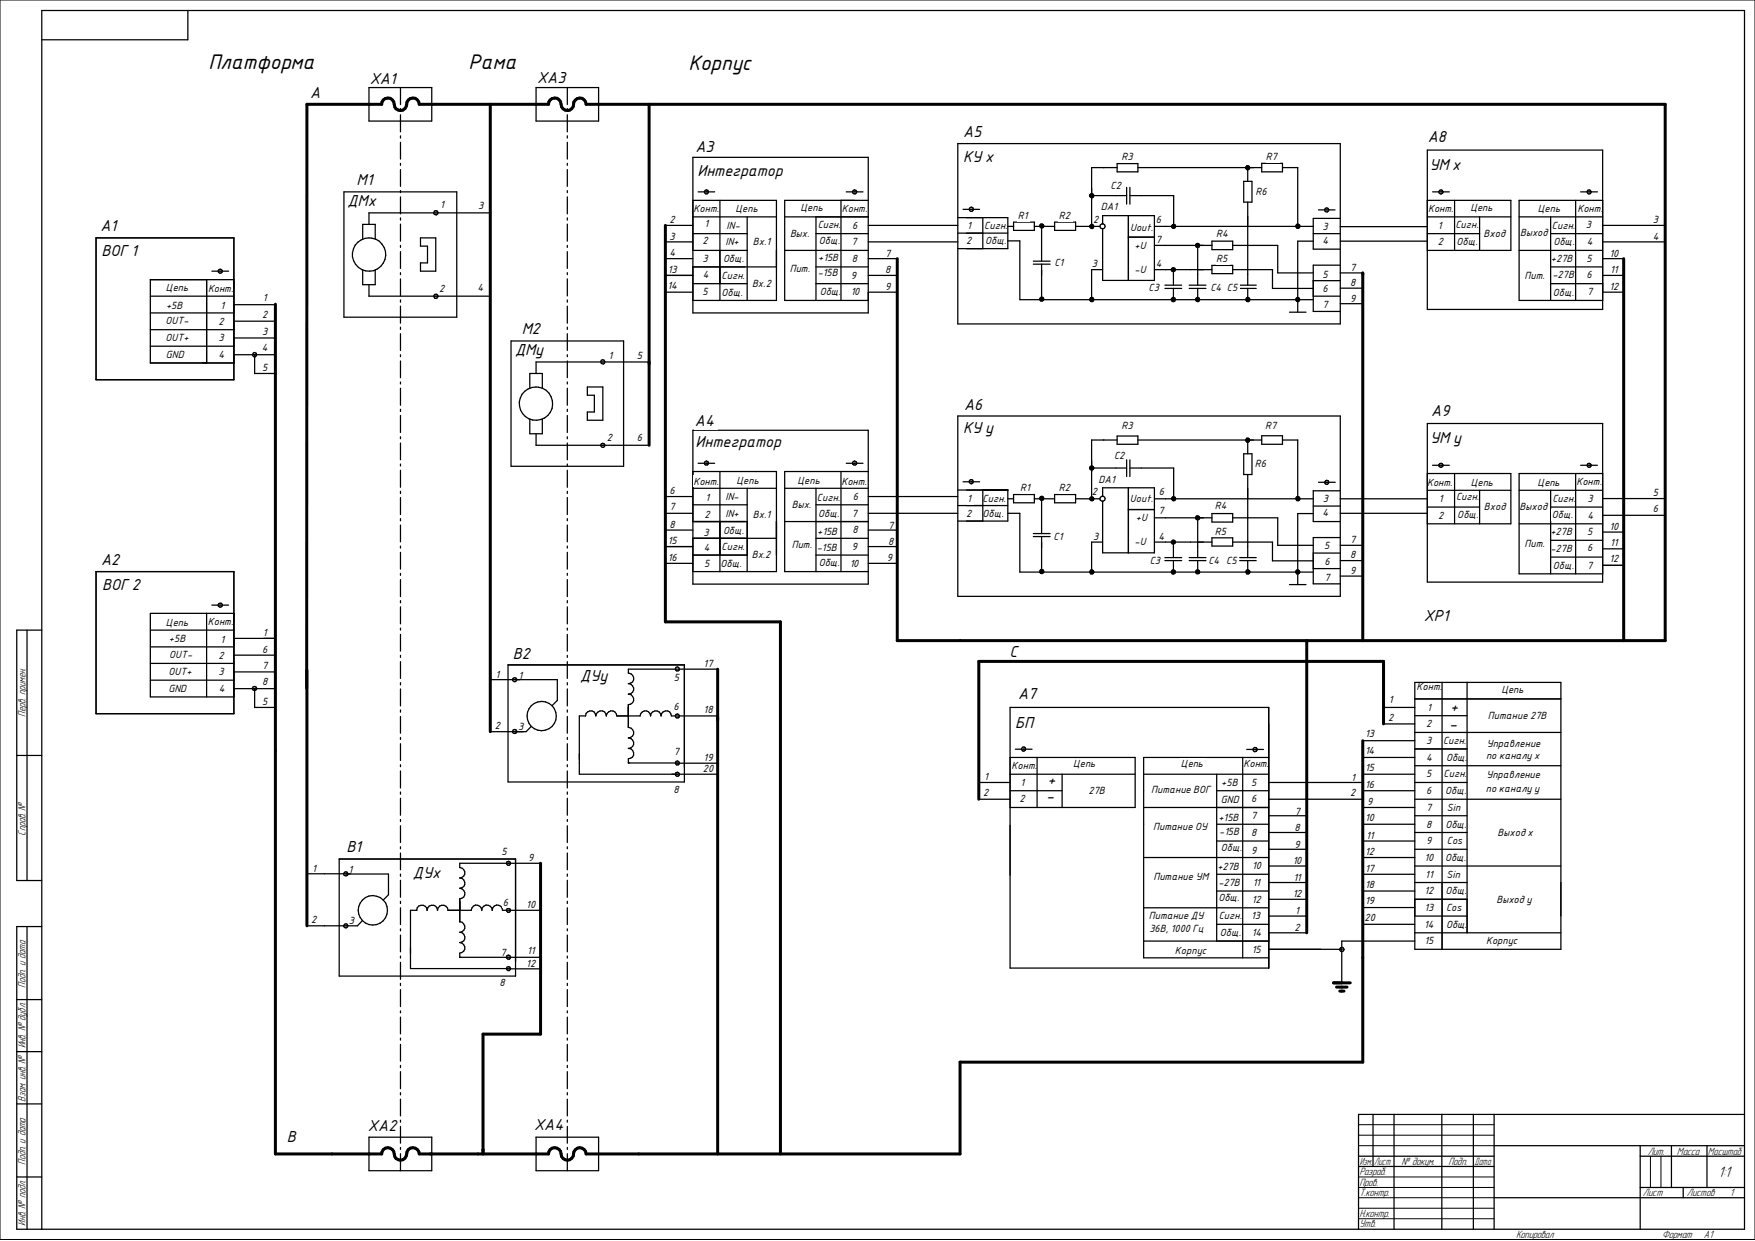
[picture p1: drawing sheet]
<svg xmlns="http://www.w3.org/2000/svg" width="297mm" height="210mm" viewBox="0 0 297 210" stroke-linecap="round" stroke-linejoin="round" font-family="sans-serif">
<defs><g id="words">
<g font-size="3.4">
<text x="35.3" y="11.7">Платформа</text>
<text x="79.3" y="11.6">Рама</text>
<text x="116.5" y="11.8">Корпус</text>
</g>
<text font-size="2.7" x="290.8" y="199.2">1:1</text>
<g font-size="2.6">
<text x="52.5" y="16.6">А</text>
<text x="62.6" y="14.1">ХА1</text>
<text x="90.9" y="14.1">ХА3</text>
<text x="163" y="23.2">А5</text>
<text x="117.7" y="25.7">А3</text>
<text x="118" y="29.7">Интегратор</text>
<text x="163" y="27.3">КУ х</text>
<text x="241.6" y="24">А8</text>
<text x="241.9" y="28.8">УМ х</text>
<text x="58.8" y="34.8">ДМх</text>
<text x="60.3" y="31.3">М1</text>
<text x="17" y="39">А1</text>
<text x="17.2" y="43.3">ВОГ 1</text>
<text x="88.3" y="56.6">М2</text>
<text x="87.2" y="60">ДМу</text>
<text x="163.2" y="69.4">А6</text>
<text x="242.2" y="70.4">А9</text>
<text x="117.6" y="72">А4</text>
<text x="117.7" y="75.7">Интегратор</text>
<text x="163" y="73.2">КУ у</text>
<text x="242" y="75">УМ у</text>
<text x="17.1" y="95.7">А2</text>
<text x="17.3" y="99.8">ВОГ 2</text>
<text x="241" y="105.2">XP1</text>
<text x="86.8" y="111.6">В2</text>
<text x="170.9" y="111.1">C</text>
<text x="98.2" y="115.3">ДУу</text>
<text x="172.3" y="118.2">А7</text>
<text x="171.8" y="123.2">БП</text>
<text x="245.3" y="123.4">-</text>
<text x="245.4" y="120.5">+</text>
<text x="177" y="135.6">-</text>
<text x="177.2" y="132.8">+</text>
<text x="58.6" y="144.1">В1</text>
<text x="69.9" y="148.6">ДУх</text>
<text x="62.3" y="191.4">ХА2</text>
<text x="90.4" y="191.3">ХА4</text>
<text x="48.6" y="193.3">B</text>
</g>
<g font-size="1.9">
<text x="4.3" y="121.3" transform="rotate(-90 4.3 121.3)">Перв. примен.</text>
<text x="4.3" y="141.4" transform="rotate(-90 4.3 141.4)">Справ. №</text>
<text x="4.3" y="167.1" transform="rotate(-90 4.3 167.1)">Подп. и дата</text>
<text x="4.3" y="177.4" transform="rotate(-90 4.3 177.4)">Инв. № дубл.</text>
<text x="4.3" y="186.5" transform="rotate(-90 4.3 186.5)">Взам. инв. №</text>
<text x="4.3" y="197.1" transform="rotate(-90 4.3 197.1)">Подп. и дата</text>
<text x="237.2" y="197.1">№ докум.</text>
<text x="245.1" y="197.1">Подп.</text>
<text x="278.8" y="195.4">Лит.</text>
<text x="283.8" y="195.4">Масса</text>
<text x="289" y="195.4">Масштаб</text>
<text x="230.1" y="198.9">Разраб.</text>
<text x="230.1" y="200.7">Пров.</text>
<text x="230.1" y="202.4">Т.контр.</text>
<text x="278.1" y="202.4">Лист</text>
<text x="285.5" y="202.4">Листов</text>
<text x="292.7" y="202.4">1</text>
<text x="4.3" y="207.4" transform="rotate(-90 4.3 207.4)">Инв. № подл.</text>
<text x="230.1" y="206">Н.контр.</text>
<text x="230.1" y="207.7">Утв.</text>
<text x="256.6" y="209.5">Копировал</text>
<text x="281.3" y="209.5">Формат</text>
<text x="288.3" y="209.5">A1</text>
</g>
<g font-size="1.8">
<text x="230.1" y="197.1">Изм. Лист</text>
<text x="249.6" y="197.1">Дата</text>
</g>
<g font-size="1.7">
<text x="189.8" y="27.1">R3</text>
<text x="214.2" y="27.1">R7</text>
<text x="74.5" y="35.3">1</text>
<text x="80.9" y="35.4">3</text>
<text x="117.4" y="35.8">Конт.</text>
<text x="124.5" y="35.8">Цепь</text>
<text x="135.5" y="35.8">Цепь</text>
<text x="142.4" y="35.8">Конт.</text>
<text x="186.3" y="35.6">DA1</text>
<text x="188" y="32">C2</text>
<text x="212.5" y="33">R6</text>
<text x="241.7" y="35.9">Конт.</text>
<text x="248.8" y="35.7">Цепь</text>
<text x="260.3" y="35.9">Цепь</text>
<text x="267" y="35.9">Конт.</text>
<text x="113.3" y="37.8">2</text>
<text x="113.3" y="40.6">3</text>
<text x="118.9" y="41.3">2</text>
<text x="119.2" y="38.4">1</text>
<text x="122.8" y="41.5">IN+</text>
<text x="122.9" y="38.7">IN-</text>
<text x="127.4" y="41.5">Вх.1</text>
<text x="133.7" y="40">Вых.</text>
<text x="138.4" y="38.6">Сигн.</text>
<text x="138.6" y="41.4">Общ.</text>
<text x="144.1" y="41.5">7</text>
<text x="144.2" y="38.7">6</text>
<text x="163.5" y="41.3">2</text>
<text x="163.7" y="38.7">1</text>
<text x="166.6" y="38.7">Сигн.</text>
<text x="166.8" y="41.3">Общ.</text>
<text x="172.3" y="37">R1</text>
<text x="179.2" y="37">R2</text>
<text x="185" y="37.7">2</text>
<text x="191.3" y="39.1">Uout.</text>
<text x="195.6" y="37.7">6</text>
<text x="195.6" y="41.1">7</text>
<text x="205.8" y="40.1">R4</text>
<text x="223.8" y="38.9">3</text>
<text x="223.8" y="41.4">4</text>
<text x="243.3" y="38.7">1</text>
<text x="243.3" y="41.5">2</text>
<text x="246.3" y="38.6">Сигн.</text>
<text x="246.5" y="41.5">Общ.</text>
<text x="251.1" y="40.1">Вход</text>
<text x="257.3" y="39.9">Выход</text>
<text x="262.6" y="38.7">Сигн.</text>
<text x="262.9" y="41.4">Общ.</text>
<text x="268.4" y="38.6">3</text>
<text x="268.6" y="41.5">4</text>
<text x="279.7" y="40.6">4</text>
<text x="279.7" y="37.8">3</text>
<text x="113" y="46.2">13</text>
<text x="113.3" y="43.3">4</text>
<text x="118.9" y="44.4">3</text>
<text x="119" y="47">4</text>
<text x="122.1" y="47.2">Сигн.</text>
<text x="122.4" y="44.3">Общ.</text>
<text x="133.6" y="46">Пит.</text>
<text x="138.4" y="46.7">-15В</text>
<text x="138.5" y="44.2">+15В</text>
<text x="144" y="47.3">9</text>
<text x="144.1" y="44.3">8</text>
<text x="149.8" y="46.1">8</text>
<text x="149.8" y="43.5">7</text>
<text x="178.5" y="45">C1</text>
<text x="184.8" y="45.3">3</text>
<text x="192" y="42.1">+U</text>
<text x="192" y="46.2">-U</text>
<text x="195.6" y="45.2">4</text>
<text x="205.8" y="44.3">R5</text>
<text x="223.8" y="47">5</text>
<text x="228.5" y="45.9">7</text>
<text x="258" y="47.2">Пит.</text>
<text x="262.5" y="44.3">+27В</text>
<text x="262.7" y="47.1">-27В</text>
<text x="268.5" y="44.3">5</text>
<text x="268.5" y="47">6</text>
<text x="272.4" y="43.5">10</text>
<text x="272.5" y="46.3">11</text>
<text x="28.1" y="49.3">Цепь</text>
<text x="28.1" y="52.4">+5В</text>
<text x="35.2" y="49.4">Конт.</text>
<text x="37.3" y="52.2">1</text>
<text x="44.4" y="53.9">2</text>
<text x="44.5" y="51">1</text>
<text x="74.3" y="49.4">2</text>
<text x="80.8" y="49.3">4</text>
<text x="112.9" y="49">14</text>
<text x="118.9" y="50">5</text>
<text x="122.1" y="50">Общ.</text>
<text x="127.3" y="48.6">Вх.2</text>
<text x="138.7" y="49.9">Общ.</text>
<text x="144" y="50">10</text>
<text x="149.8" y="49.1">9</text>
<text x="194.4" y="49.3">C3</text>
<text x="204.9" y="49.3">C4 C5</text>
<text x="223.8" y="49.4">6</text>
<text x="223.8" y="52.1">7</text>
<text x="228.5" y="51.1">9</text>
<text x="228.5" y="48.4">8</text>
<text x="262.8" y="50.1">Общ.</text>
<text x="268.6" y="50">7</text>
<text x="272.4" y="49.1">12</text>
<text x="28" y="57.7">OUT+</text>
<text x="28" y="54.9">OUT-</text>
<text x="37" y="55">2</text>
<text x="37" y="57.8">3</text>
<text x="44.3" y="59.4">4</text>
<text x="44.4" y="56.7">3</text>
<text x="28.1" y="60.6">GND</text>
<text x="37" y="60.5">4</text>
<text x="44.4" y="62.7">5</text>
<text x="103" y="60.7">1</text>
<text x="107.8" y="60.8">5</text>
<text x="102.7" y="74.7">2</text>
<text x="107.8" y="74.6">6</text>
<text x="188.6" y="77.7">C2</text>
<text x="189.8" y="72.6">R3</text>
<text x="214.1" y="72.5">R7</text>
<text x="113.3" y="83.6">6</text>
<text x="117.4" y="82">Конт.</text>
<text x="124.6" y="82">Цепь</text>
<text x="135" y="82">Цепь</text>
<text x="142.4" y="82">Конт.</text>
<text x="172.6" y="83.1">R1</text>
<text x="179.2" y="83.1">R2</text>
<text x="184.8" y="83.8">2</text>
<text x="185.9" y="81.7">DA1</text>
<text x="196.1" y="83.8">6</text>
<text x="212.3" y="79.1">R6</text>
<text x="241.6" y="82.2">Конт.</text>
<text x="248.9" y="82.2">Цепь</text>
<text x="260.2" y="82.3">Цепь</text>
<text x="266.8" y="82.1">Конт.</text>
<text x="279.7" y="84">5</text>
<text x="113.3" y="86.4">7</text>
<text x="113.3" y="89.3">8</text>
<text x="119.3" y="87.7">2</text>
<text x="119.4" y="84.8">1</text>
<text x="122.8" y="87.4">IN+</text>
<text x="122.8" y="84.6">IN-</text>
<text x="127.4" y="87.7">Вх.1</text>
<text x="134" y="86">Вых.</text>
<text x="138.3" y="84.8">Сигн.</text>
<text x="138.5" y="87.4">Общ.</text>
<text x="144.2" y="87.4">7</text>
<text x="144.3" y="84.6">6</text>
<text x="150.3" y="89.5">7</text>
<text x="163.5" y="87.4">2</text>
<text x="163.7" y="85">1</text>
<text x="166.3" y="85">Сигн.</text>
<text x="166.3" y="87.4">Общ.</text>
<text x="191.2" y="85">Uout.</text>
<text x="192.2" y="88.2">+U</text>
<text x="196.1" y="87">7</text>
<text x="205.6" y="86.2">R4</text>
<text x="223.8" y="87.4">4</text>
<text x="223.9" y="85">3</text>
<text x="243.4" y="87.8">2</text>
<text x="243.5" y="85">1</text>
<text x="246.4" y="84.6">Сигн.</text>
<text x="246.6" y="87.6">Общ.</text>
<text x="251.1" y="86.3">Вход</text>
<text x="257.2" y="86.4">Выход</text>
<text x="262.6" y="87.7">Общ.</text>
<text x="262.8" y="84.9">Сигн.</text>
<text x="268.6" y="84.9">3</text>
<text x="268.6" y="87.8">4</text>
<text x="272.4" y="89.6">10</text>
<text x="279.7" y="86.7">6</text>
<text x="113" y="92.1">15</text>
<text x="113" y="95">16</text>
<text x="119" y="90.7">3</text>
<text x="119.1" y="93.3">4</text>
<text x="119.2" y="95.9">5</text>
<text x="122" y="95.9">Общ.</text>
<text x="122.1" y="93">Сигн.</text>
<text x="122.4" y="90.4">Общ.</text>
<text x="127.2" y="94.5">Вх.2</text>
<text x="134" y="92.8">Пит.</text>
<text x="138.2" y="93.3">-15В</text>
<text x="138.3" y="90.6">+15В</text>
<text x="138.6" y="95.8">Общ.</text>
<text x="143.8" y="95.9">10</text>
<text x="144.2" y="93">9</text>
<text x="144.3" y="90.3">8</text>
<text x="150.1" y="95">9</text>
<text x="150.3" y="92.2">8</text>
<text x="178.3" y="91.4">C1</text>
<text x="185" y="91.3">3</text>
<text x="192" y="92.3">-U</text>
<text x="194.6" y="95.4">C3</text>
<text x="196" y="91.4">4</text>
<text x="204.5" y="95.4">C4 C5</text>
<text x="205.6" y="90.5">R5</text>
<text x="224.1" y="92.8">5</text>
<text x="224.2" y="95.7">6</text>
<text x="228.5" y="94.4">8</text>
<text x="228.5" y="91.9">7</text>
<text x="258" y="92.5">Пит.</text>
<text x="262.4" y="90.6">+27В</text>
<text x="262.4" y="93.4">-27В</text>
<text x="268.6" y="93.3">6</text>
<text x="268.6" y="90.6">5</text>
<text x="272.4" y="95.2">12</text>
<text x="272.5" y="92.4">11</text>
<text x="224.2" y="98.4">7</text>
<text x="228.5" y="97.1">9</text>
<text x="262.8" y="96.2">Общ.</text>
<text x="268.6" y="96.2">7</text>
<text x="28.1" y="105.9">Цепь</text>
<text x="35.2" y="105.7">Конт.</text>
<text x="44.5" y="107.6">1</text>
<text x="28.6" y="108.6">+5В</text>
<text x="28.6" y="111.4">OUT-</text>
<text x="37" y="111.6">2</text>
<text x="37.3" y="108.8">1</text>
<text x="44.4" y="110.5">6</text>
<text x="44.4" y="113.3">7</text>
<text x="119.1" y="112.9">17</text>
<text x="28.5" y="117.1">GND</text>
<text x="28.5" y="114.3">OUT+</text>
<text x="37" y="114.3">3</text>
<text x="37" y="117.1">4</text>
<text x="44.4" y="119.4">5</text>
<text x="44.4" y="116">8</text>
<text x="83.9" y="114.8">1</text>
<text x="87.8" y="114.9">1</text>
<text x="114" y="115.3">5</text>
<text x="235" y="119">1</text>
<text x="239.7" y="116.8">Конт.</text>
<text x="254.1" y="117.3">Цепь</text>
<text x="83.7" y="123.4">2</text>
<text x="87.7" y="123.5">3</text>
<text x="114" y="120.1">6</text>
<text x="119.1" y="120.7">18</text>
<text x="231.1" y="124.8">13</text>
<text x="234.9" y="122">2</text>
<text x="241.4" y="123.1">2</text>
<text x="241.4" y="125.9">3</text>
<text x="241.5" y="120.3">1</text>
<text x="244.2" y="125.9">Сигн.</text>
<text x="251.8" y="121.7">Питание 27В</text>
<text x="114" y="127.8">7</text>
<text x="119" y="130.7">20</text>
<text x="119.1" y="128.8">19</text>
<text x="166.5" y="132">1</text>
<text x="171.2" y="130.1">Конт.</text>
<text x="181.6" y="129.8">Цепь</text>
<text x="199.8" y="129.9">Цепь</text>
<text x="210.4" y="129.8">Конт.</text>
<text x="231" y="127.6">14</text>
<text x="231.1" y="130.6">15</text>
<text x="241.3" y="128.7">4</text>
<text x="241.4" y="131.6">5</text>
<text x="244.3" y="131.6">Сигн.</text>
<text x="244.7" y="128.7">Общ.</text>
<text x="251.5" y="128.5">по каналу х</text>
<text x="251.5" y="131.7">Управление</text>
<text x="251.6" y="126.4">Управление</text>
<text x="114" y="134.2">8</text>
<text x="166.4" y="134.7">2</text>
<text x="172.6" y="135.8">2</text>
<text x="172.7" y="133">1</text>
<text x="184.2" y="134.4">27В</text>
<text x="194.8" y="134.2">Питание ВОГ</text>
<text x="206.6" y="135.9">GND</text>
<text x="206.7" y="133">+5В</text>
<text x="211.8" y="133">5</text>
<text x="211.8" y="135.8">6</text>
<text x="219.2" y="137.9">7</text>
<text x="228.5" y="134.8">2</text>
<text x="228.7" y="132.1">1</text>
<text x="231.1" y="133.4">16</text>
<text x="231.4" y="136.2">9</text>
<text x="241.4" y="134.4">6</text>
<text x="241.4" y="137.2">7</text>
<text x="244.6" y="134.4">Общ.</text>
<text x="244.9" y="137.2">Sin</text>
<text x="251.5" y="134">по каналу у</text>
<text x="195.2" y="140.5">Питание ОУ</text>
<text x="206.2" y="138.9">+15В</text>
<text x="206.3" y="141.3">-15В</text>
<text x="211.8" y="138.6">7</text>
<text x="211.8" y="141.4">8</text>
<text x="219.1" y="140.6">8</text>
<text x="219.1" y="143.5">9</text>
<text x="231.1" y="139">10</text>
<text x="231.2" y="141.9">11</text>
<text x="241.4" y="140">8</text>
<text x="241.4" y="142.8">9</text>
<text x="244.6" y="140">Общ.</text>
<text x="244.9" y="142.8">Cos</text>
<text x="253.4" y="141.4">Выход х</text>
<text x="52.8" y="147.6">1</text>
<text x="59" y="147.7">1</text>
<text x="84.9" y="144.7">5</text>
<text x="89.4" y="145.7">9</text>
<text x="195.2" y="148.8">Питание УМ</text>
<text x="206" y="147.2">+27В</text>
<text x="206.2" y="150">-27В</text>
<text x="206.6" y="144.1">Общ.</text>
<text x="211.8" y="144.4">9</text>
<text x="211.9" y="147.1">10</text>
<text x="212" y="149.9">11</text>
<text x="218.8" y="146.2">10</text>
<text x="218.9" y="149.1">11</text>
<text x="231.1" y="144.7">12</text>
<text x="231.1" y="147.5">17</text>
<text x="241.1" y="145.7">10</text>
<text x="241.2" y="148.5">11</text>
<text x="244.6" y="145.7">Общ.</text>
<text x="244.8" y="148.5">Sin</text>
<text x="85.1" y="153.2">6</text>
<text x="89.1" y="153.6">10</text>
<text x="194.4" y="155.6">Питание ДУ</text>
<text x="206.2" y="152.4">Общ.</text>
<text x="206.2" y="155.4">Сигн.</text>
<text x="211.8" y="155.6">13</text>
<text x="211.8" y="152.7">12</text>
<text x="218.8" y="151.8">12</text>
<text x="219.2" y="154.6">1</text>
<text x="230.9" y="155.8">20</text>
<text x="231.1" y="153">19</text>
<text x="231.1" y="150.2">18</text>
<text x="241.1" y="151.3">12</text>
<text x="241.1" y="154.1">13</text>
<text x="244.6" y="151.3">Общ.</text>
<text x="244.7" y="154.1">Cos</text>
<text x="253.3" y="152.7">Выход у</text>
<text x="52.7" y="156.3">2</text>
<text x="59" y="156.3">3</text>
<text x="84.7" y="161.8">7</text>
<text x="89.2" y="161.5">11</text>
<text x="194.5" y="157.6">36В, 1000 Гц</text>
<text x="198.8" y="161.4">Корпус</text>
<text x="206.5" y="158.3">Общ.</text>
<text x="211.8" y="158.4">14</text>
<text x="211.8" y="161.2">15</text>
<text x="219.1" y="157.5">2</text>
<text x="241" y="157">14</text>
<text x="241.1" y="159.8">15</text>
<text x="244.7" y="157">Общ.</text>
<text x="251.5" y="159.8">Корпус</text>
<text x="84.5" y="166.8">8</text>
<text x="89.1" y="163.6">12</text>
</g>
</g></defs>
<g fill="none" stroke="#000" stroke-width=".21">
<path d="M62.4 14.8h10.7v5.7h-10.7zM67.8 14.8v2.9M67.8 18.4v.4M67.8 19.4v2.9M90.7 14.8h10.6v5.7h-10.6zM96 14.8v2.9M96 18.4v.4M96 19.4v2.9M58.2 32.5h19.1v21.2h-19.1zM67.8 23v.4M67.8 24.1v2.8M67.8 27.6v.4"/>
<path d="M67.8 28.7v2.8M67.8 32.3v.3M67.8 33.3v2.9M67.8 36.9v.4M67.8 37.9v2.9M83 36h-20.6v2M96 23v.4M96 24.1v2.8M96 27.6v.4M96 28.7v2.8M96 32.3v.3M96 33.3v2.9"/>
<path d="M96 36.9v.4M96 37.9v2.9M112.6 38.1h4.7M117.3 26.6h29.6v26.4h-29.6zM117.3 33.9h14.1v16.9h-14.1M117.3 36.7h14.1M117.3 39.5h9.1M118.2 32.5h2.7M121.8 33.9v16.9M126.4 36.7v14.1M132.8 36.7h14.1M138.1 39.5h8.8"/>
<path d="M138.1 36.7v14.1M142.3 33.9v16.9M143.2 32.5h2.8M146.9 33.9h-14.1v16.9h14.1M146.9 38.1h15.2M162.1 24.3h64.7v30.5h-64.7zM162.1 39.5h8.5M162.1 36.8h8.5v5.3h-8.5M163 35.4h2.8M166.3 36.8v5.3M170.6 38.3h.9M171.5 37.6h3.5v1.4h-3.5z"/>
<path d="M175 38.3h3.5M176.3 38.3v5.9M178.5 37.6h3.5v1.4h-3.5zM182 38.3h4.1M184.7 33.1h6M186.6 37.9v-1.4h8.8v11h-8.8v-8.8M189.1 28.4h-4.4v9.9M189.1 27.7h3.5v1.4h-3.5zM190.7 31.7v2.8M191 36.5v11M191.2 33.1h7.4v5.2M191.2 31.7v2.8"/>
<path d="M192.6 28.4h20.9M195.4 38.3h26.8M210.5 30.7h1.4v3.5h-1.4zM211.2 28.4v2.3M211.2 34.2v14.1M213.5 27.6h3.5v1.5h-3.5zM217 28.4h2.6v9.9M222.2 39.5h4.6M223.1 35.5h2.8M226.8 37h-4.6v5.2h4.6M226.8 38.4h14.8M241.6 33.9h14.1v8.5h-14.1"/>
<path d="M241.6 36.7h14.1M241.6 39.5h8.8M241.6 25.4h29.6v27h-29.6zM242.4 32.5h2.9M246.2 33.9v8.5M250.4 36.7v5.7M257.1 36.7h14.1M262.4 39.5h8.8M262.4 36.7v14.1M266.7 33.9v16.9M267.5 32.5h2.8M271.2 33.9h-14.1v16.9h14.1"/>
<path d="M271.2 38.1h10.6M16.3 40.3h23.3v24h-23.3zM25.4 50.1h14.2M25.4 53h14.2M25.4 55.8h14.2M25.4 58.6h14.2M35 47.3v14.1M35.9 45.9h2.8M39.6 47.3h-14.2v14.1h14.2M39.6 57.2h7.1M39.6 54.4h7M39.6 51.6h7"/>
<path d="M42.9 59.7l.2-.1 .2 .2 .1 .4-.2 .2h-.2l-.2-.2v-.3zM61.4 40.5v-2.5h2.1v2.5M61.4 45.7v2.5h2.1v-2.5M62.4 48.2v1.9h20.6M67.8 41.5v.4M67.8 42.6v2.8M67.8 46.1v.4M67.8 47.2v2.9M67.8 50.8v.3M67.8 51.8v2.9M67.8 55.4v.4M67.8 56.5v2.8"/>
<path d="M71.2 40.3h2.5v5.6h-2.5v-1.4h1.1v-2.8h-1.1zM86.5 57.7h19v21.2h-19zM96 41.5v.4M96 42.6v2.8M96 46.1v.4M96 47.2v2.9M96 50.8v.3M96 51.8v2.9M96 55.4v.4M96 56.5v2.8M112.6 40.9h4.7M112.6 46.6h4.7"/>
<path d="M112.6 43.8h4.7M112.6 49.4h4.7M117.3 42.4h9.1M117.3 48h9.1M117.3 45.2h14.1M132.8 42.4h14.1M138.1 48h8.8M138.1 45.2h8.8M146.9 40.9h15.2M146.9 46.6h4.9M146.9 43.8h4.9M146.9 49.4h4.9"/>
<path d="M170.6 40.8h2v9.9h49.6M174.9 44.7h2.8M174.9 44.2h2.8M176.3 44.7v6M186.6 45.6h-1.9v5.1M191 40.1h4.4M195.4 41.5h9.7M195.4 45.6h9.7M197.1 48.8h2.9M197.1 48.3h2.9M198.6 45.6v2.7M198.6 48.8v1.9"/>
<path d="M201.3 48.8h2.8M201.3 48.3h2.8M202.7 41.5v6.8M202.7 48.8v1.9M205.1 40.8h3.5v1.4h-3.5zM205.1 44.9h3.5v1.4h-3.5zM208.6 41.5h7.6v4.7h6M208.6 45.6h6.7v3.2h6.9M209.8 48.8h2.8M209.8 48.3h2.8M211.2 48.8v1.9M218.2 52.8h2.8"/>
<path d="M222.2 50.1h4.6M222.2 40.8h-2.6v12M222.2 47.5h4.6M226.8 40.8h14.8M226.8 46.2h3.8M226.8 44.9h-4.6v7.8h4.6M226.8 48.8h3.8M226.8 51.4h3.8M257.1 42.4h14.1M262.4 48h8.8M262.4 45.2h8.8M271.2 40.9h10.6"/>
<path d="M271.2 46.6h3.6M271.2 43.8h3.6M271.2 49.4h3.6M39.6 60h7.1M43.1 60v3.2h3.6M67.8 60v.4M67.8 61.1v2.8M67.8 64.6v.4M67.8 65.7v2.9M67.8 69.3v.3M67.8 70.3v2.9M67.8 73.9v.4"/>
<path d="M67.8 75v2.8M67.8 78.5v.4M67.8 79.6v2.9M89.7 65.7v-2.5h2.1v2.5M89.7 70.9v2.5h2.1v-2.5M90.7 73.4v2h19.2M96 60v.4M96 61.1v2.8M96 64.6v.4M96 65.7v2.9M96 69.3v.3M96 70.3v2.9"/>
<path d="M96 73.9v.4M96 75v2.8M96 78.5v.4M96 79.6v2.9M99.4 65.5h2.6v5.6h-2.6v-1.4h1.2v-2.8h-1.2zM109.9 61.3h-19.2v1.9M117.3 79.8h14.1v16.9h-14.1M117.3 72.8h29.6v26h-29.6zM118.2 78.4h2.7M121.8 79.8v16.9M142.3 79.8v16.9M143.2 78.4h2.8"/>
<path d="M146.9 79.8h-14.1v16.9h14.1M162.1 70.4h64.7v30.5h-64.7zM184.7 79.2h6M189.1 74.5h-4.4v9.9M189.1 73.8h3.5v1.4h-3.5zM190.7 77.8v2.8M191.2 79.2h7.4v5.2M191.2 77.8v2.8M192.6 74.5h20.9M210.5 76.8h1.4v3.5h-1.4zM211.2 74.5v2.3M213.5 73.7h3.5v1.5h-3.5z"/>
<path d="M217 74.5h2.6v9.9M241.6 71.7h29.6v26.8h-29.6zM242.4 78.7h2.9M267.5 78.7h2.8M16.3 96.7h23.3v24.1h-23.3zM67.8 83.1v.4M67.8 84.2v2.9M67.8 87.8v.3M67.8 88.9v2.8M67.8 92.4v.4M67.8 93.5v2.8M67.8 97v.4"/>
<path d="M67.8 98.1v2.9M96 83.1v.4M96 84.2v2.9M96 87.8v.3M96 88.9v2.8M96 92.4v.4M96 93.5v2.8M96 97v.4M96 98.1v2.9M112.6 84h4.7M112.6 86.9h4.7M112.6 92.5h4.7"/>
<path d="M112.6 89.7h4.7M112.6 95.3h4.7M117.3 82.6h14.1M117.3 85.4h9.1M117.3 88.3h9.1M117.3 91.1h14.1M117.3 93.9h9.1M126.4 82.6v14.1M132.8 82.6h14.1M132.8 88.3h14.1M138.1 85.4h8.8M138.1 91.1h8.8"/>
<path d="M138.1 93.9h8.8M138.1 82.6v14.1M146.9 84h15.2M146.9 86.9h15.2M146.9 92.5h4.9M146.9 89.7h4.9M146.9 95.3h4.9M162.1 82.9h8.5v5.3h-8.5M162.1 85.6h8.5M163 81.5h2.8M166.3 82.9v5.3M170.6 86.9h2v9.9h49.6"/>
<path d="M170.6 84.4h.9M171.5 83.7h3.5v1.4h-3.5zM174.9 90.8h2.8M174.9 90.3h2.8M175 84.4h3.5M176.3 84.4v5.9M176.3 90.8v6M178.5 83.7h3.5v1.4h-3.5zM182 84.4h4.1M186.6 83.9v-1.4h8.8v11.1h-8.8v-8.8M186.6 91.7h-1.9v5.1M191 82.5v11.1"/>
<path d="M191 86.2h4.4M195.4 84.4h26.8M195.4 87.6h9.7M195.4 91.7h9.7M197.1 94.4h2.9M197.1 94.9h2.9M198.6 91.7v2.7M198.6 94.9v1.9M201.3 94.4h2.8M201.3 94.9h2.8M202.7 87.6v6.8M202.7 94.9v1.9"/>
<path d="M205.1 86.9h3.5v1.4h-3.5zM205.1 91h3.5v1.4h-3.5zM208.6 87.6h7.6v4.7h6M208.6 91.7h6.7v3.2h6.9M209.8 94.4h2.8M209.8 94.9h2.8M211.2 80.3v14.1M211.2 94.9v1.9M218.2 98.9h2.8M222.2 86.9h-2.6v12M222.2 85.6h4.6M222.2 93.6h4.7"/>
<path d="M222.2 96.2h4.7M223.1 81.6h2.9M226.8 83.1h-4.6v5.2h4.6M226.8 86.9h14.8M226.8 84.4h14.8M226.8 92.3h3.8M226.8 94.9h3.8M226.8 97.5h3.8M226.9 91h-4.7v7.8h4.7M241.6 80.1h14.1v8.5h-14.1M241.6 83h14.1M241.6 85.8h8.8"/>
<path d="M246.2 80.1v8.5M250.4 83v5.6M257.1 83h14.1M257.1 88.6h14.1M262.4 83v14.1M262.4 85.8h8.8M262.4 91.4h8.8M262.4 94.3h8.8M266.7 80.1v17M271.2 80.1h-14.1v17h14.1M271.2 90h3.6M271.2 92.9h3.6"/>
<path d="M271.2 95.7h3.6M271.2 84.4h10.6M271.2 87.2h10.6M25.4 109.5h14.2M25.4 106.6h14.2M25.4 115.1h14.2M25.4 112.3h14.2M35 103.8v14.1M35.9 102.4h2.8M39.6 103.8h-14.2v14.1h14.2M39.6 110.9h7M39.6 116.5h7"/>
<path d="M39.6 113.7h7M39.6 108h7M43.1 116.5v3.2h3.5M67.8 101.6v.4M67.8 102.7v2.9M67.8 106.3v.3M67.8 107.4v2.8M67.8 110.9v.4M67.8 112v2.8M67.8 115.5v.4M67.8 116.6v2.9M83 115h11.3v3.5l-.9 .9"/>
<path d="M86 112.5h29.8v19.8h-29.8zM93.4 119.4a2.48 2.48 0 0 0-3.5 0 2.48 2.48 0 0 0 0 3.5M93.4 119.4a2.48 2.48 0 0 1 0 3.5 2.48 2.48 0 0 1-3.5 0M96 101.6v.4M96 102.7v2.9M96 106.3v.3M96 107.4v2.8M96 110.9v.4M96 112v2.8M96 115.5v.4M96 116.6v2.9M114.6 113.2h-8.3v.7a.89 .89 0 0 1 .9 .9 .89 .89 0 0 1-.9 .9 .89 .89 0 0 1 .9 .9 .89 .89 0 0 1-.9 .9 .89 .89 0 0 1 .9 .9 .89 .89 0 0 1-.9 .9v3.8a.89 .89 0 0 1 .9 .9 .89 .89 0 0 1-.9 .9 .89 .89 0 0 1 .9 .9 .89 .89 0 0 1-.9 .9 .87 .87 0 0 1 .9 .8 .87 .87 0 0 1-.9 .9v.7h8.3"/>
<path d="M114.8 113.2h6.7M170.9 119.7h43.8v44.1h-43.8zM234.1 119.7h5.3M239.4 115.5h24.8v45.2h-24.8zM239.4 118.3h24.8M244.1 115.5v45.2M248.3 115.5v42.4M67.8 120.1v.4M67.8 121.2v2.9M67.8 124.8v.3M67.8 125.9v2.8M67.8 129.4v.4"/>
<path d="M67.8 130.5v2.8M67.8 134v.4M67.8 135.1v2.9M67.8 138.7v.3M67.8 139.7v2.9M89.9 122.9l-.9 .9h-6M96 120.1v.4M96 121.2v2.9M96 124.8v.3M96 125.9v2.8M96 129.4v.4M96 130.5v2.8"/>
<path d="M96 134v.4M96 135.1v2.9M96 138.7v.3M96 139.7v2.9M114.4 129.2h7.1M114.6 121.2h-1a.87 .87 0 0 0-.8-.9 .87 .87 0 0 0-.9 .9 .89 .89 0 0 0-.9-.9 .89 .89 0 0 0-.9 .9 .89 .89 0 0 0-.9-.9 .89 .89 0 0 0-.9 .9h-3.9a.89 .89 0 0 0-.9-.9 .89 .89 0 0 0-.9 .9 .89 .89 0 0 0-.9-.9 .89 .89 0 0 0-.9 .9 .87 .87 0 0 0-.8-.9 .87 .87 0 0 0-.9 .9h-1.1v9.8h23.5M114.8 121.2h6.7M165.7 132.4h5.2M165.7 135.3h5.2M170.9 131h21.2M170.9 128.2h21.2v8.5h-21.2M170.9 133.8h8.8"/>
<path d="M171.8 126.8h2.9M175.5 128.2v8.5M179.7 131v5.7M193.5 131h21.2M193.5 136.7h21.2M205.9 133.8h8.8M205.9 131v28.3M205.9 139.5h8.8M210.3 128.2v33.9M211 126.8h2.8M214.7 128.2h-21.2v33.9h21.2M214.7 135.3h15.9"/>
<path d="M214.7 138h6.4M230.6 128.2h8.8M230.6 136.7h8.8M230.6 133.8h8.8M230.6 139.5h8.8M230.6 125.3h8.8M234.1 122.5h5.3M239.4 131h-8.8v1.4h-15.9M239.4 132.4h8.9M239.4 135.3h24.8M239.4 138h8.9M239.4 126.7h8.9"/>
<path d="M239.4 129.6h24.8M239.4 121.1h8.9M239.4 124h24.8M51.9 147.9h7.4M57.4 145.4h29.8v19.8h-29.8zM58.5 147.9h7.2v3.5l-.8 .9M61.3 155.8l-.8 .9h-8.6M64.9 152.3a2.47 2.47 0 0 0-3.5 0 2.47 2.47 0 0 0-.1 3.5M64.9 152.3a2.47 2.47 0 0 1 0 3.5 2.47 2.47 0 0 1-3.6 0M67.8 143.3v.3M67.8 144.4v2.8M67.8 147.9v.4"/>
<path d="M67.8 149v2.8M67.8 152.5v.4M67.8 153.6v2.9M67.8 157.2v.3M67.8 158.2v2.9M86.1 154.1h-1.1a.87 .87 0 0 0-.8-1 .87 .87 0 0 0-.9 1 .89 .89 0 0 0-.9-1 .89 .89 0 0 0-.9 1 .89 .89 0 0 0-.9-1 .89 .89 0 0 0-.8 1h-4a.89 .89 0 0 0-.9-.9 .89 .89 0 0 0-.9 .9 .89 .89 0 0 0-.8-.9 .89 .89 0 0 0-.9 .9 .87 .87 0 0 0-.9-.9 .87 .87 0 0 0-.9 .9h-1v9.8h16.6M86.2 154.1h5.3M91.5 146.1h-13.7v.7a.89 .89 0 0 1 .9 .9 .89 .89 0 0 1-.9 .9 .87 .87 0 0 1 .9 .9 .87 .87 0 0 1-.9 .8 .89 .89 0 0 1 .9 .9 .89 .89 0 0 1-.9 .9v3.9a.89 .89 0 0 1 .9 .9 .89 .89 0 0 1-.9 .9 .87 .87 0 0 1 .9 .8 .87 .87 0 0 1-.9 .9 .89 .89 0 0 1 .9 .9 .89 .89 0 0 1-.9 .9v.7h13.7M96 143.3v.3M96 144.4v2.8M96 147.9v.4M96 149v2.8"/>
<path d="M96 152.5v.4M96 153.6v2.9M96 157.2v.3M96 158.2v2.9M193.5 145.1h21.2M193.5 153.6h21.2M193.5 159.3h21.2M205.9 142.3h8.8M205.9 150.8h8.8M205.9 156.4h8.8M205.9 148h8.8M214.7 140.9h6.4"/>
<path d="M214.7 143.7h6.4M214.7 146.6h6.4M214.7 149.4h6.4M214.7 152.2h6.4M214.7 155h6.4M214.7 157.9h6.4M230.6 142.3h8.8M230.6 145.1h8.8M230.6 150.8h8.8M230.6 156.4h8.8M230.6 148h8.8M230.6 153.6h8.8"/>
<path d="M239.4 159.3h-12.3v7M239.4 140.9h8.9M239.4 143.7h8.9M239.4 146.6h24.8M239.4 149.4h8.9M239.4 152.2h8.9M239.4 155h8.9M239.4 157.9h24.8M67.8 161.8v.3M67.8 162.9v2.8M67.8 166.4v.4M67.8 167.5v2.8"/>
<path d="M67.8 171.1v.3M67.8 172.1v2.9M67.8 175.7v.3M67.8 176.7v2.9M85.8 164h5.7M96 161.8v.3M96 162.9v2.8M96 166.4v.4M96 167.5v2.8M96 171.1v.3M96 172.1v2.9M96 175.7v.3"/>
<path d="M96 176.7v2.9M214.7 160.7h12.4M62.4 192.4h10.7v5.7h-10.7zM67.8 180.3v.4M67.8 181.4v2.8M67.8 184.9v.4M67.8 186v2.8M67.8 189.6v.3M67.8 190.6v2.9M67.8 194.2v.3M67.8 195.2v2.9M90.7 192.4h10.6v5.7h-10.6z"/>
<path d="M96 180.3v.4M96 181.4v2.8M96 184.9v.4M96 186v2.8M96 189.6v.3M96 190.6v2.9M96 194.2v.3M96 195.2v2.9"/>
<circle cx="73.8" cy="36" r=".37"/>
<circle cx="119.5" cy="32.5" r=".34"/>
<circle cx="144.6" cy="32.5" r=".35"/>
<circle cx="164.4" cy="35.4" r=".35"/>
<circle cx="176.3" cy="38.2" r=".34"/>
<circle cx="184.7" cy="33.1" r=".36"/>
<circle cx="184.8" cy="38.3" r=".36"/>
<circle cx="186.6" cy="38.3" r=".44"/>
<circle cx="198.6" cy="38.3" r=".35"/>
<circle cx="211.2" cy="28.4" r=".35"/>
<circle cx="219.7" cy="38.3" r=".35"/>
<circle cx="224.5" cy="35.5" r=".35"/>
<circle cx="243.9" cy="32.5" r=".35"/>
<circle cx="268.9" cy="32.5" r=".35"/>
<circle cx="37.3" cy="45.9" r=".35"/>
<circle cx="62.5" cy="43.1" r="2.81"/>
<circle cx="73.8" cy="50.1" r=".35"/>
<circle cx="176.3" cy="50.6" r=".35"/>
<circle cx="184.8" cy="50.7" r=".35"/>
<circle cx="198.6" cy="45.6" r=".34"/>
<circle cx="198.6" cy="50.7" r=".36"/>
<circle cx="202.7" cy="41.5" r=".34"/>
<circle cx="202.7" cy="50.7" r=".36"/>
<circle cx="211.2" cy="50.7" r=".35"/>
<circle cx="219.6" cy="50.7" r=".35"/>
<circle cx="90.7" cy="68.3" r="2.82"/>
<circle cx="102" cy="61.2" r=".35"/>
<circle cx="102" cy="75.4" r=".35"/>
<circle cx="119.5" cy="78.4" r=".35"/>
<circle cx="144.6" cy="78.4" r=".35"/>
<circle cx="184.7" cy="79.2" r=".36"/>
<circle cx="211.2" cy="74.5" r=".35"/>
<circle cx="243.9" cy="78.7" r=".35"/>
<circle cx="268.9" cy="78.7" r=".34"/>
<circle cx="164.4" cy="81.5" r=".35"/>
<circle cx="176.3" cy="84.3" r=".34"/>
<circle cx="176.3" cy="96.7" r=".35"/>
<circle cx="184.8" cy="84.4" r=".34"/>
<circle cx="184.8" cy="96.8" r=".35"/>
<circle cx="186.6" cy="84.4" r=".44"/>
<circle cx="198.6" cy="91.7" r=".34"/>
<circle cx="198.6" cy="96.8" r=".36"/>
<circle cx="198.6" cy="84.4" r=".35"/>
<circle cx="202.7" cy="87.6" r=".34"/>
<circle cx="202.7" cy="96.8" r=".34"/>
<circle cx="211.2" cy="96.8" r=".36"/>
<circle cx="219.6" cy="96.8" r=".36"/>
<circle cx="219.7" cy="84.4" r=".36"/>
<circle cx="224.5" cy="81.6" r=".35"/>
<circle cx="37.3" cy="102.4" r=".35"/>
<circle cx="43.1" cy="116.5" r=".37"/>
<circle cx="87.1" cy="115" r=".35"/>
<circle cx="114.6" cy="113.2" r=".35"/>
<circle cx="87.1" cy="123.8" r=".37"/>
<circle cx="114.6" cy="131" r=".35"/>
<circle cx="114.6" cy="121.2" r=".35"/>
<circle cx="114.6" cy="129.1" r=".34"/>
<circle cx="173.2" cy="126.8" r=".37"/>
<circle cx="212.4" cy="126.9" r=".35"/>
<circle cx="58.5" cy="156.7" r=".35"/>
<circle cx="58.5" cy="147.9" r=".37"/>
<circle cx="86.1" cy="154.1" r=".34"/>
<circle cx="86.1" cy="146.1" r=".34"/>
<circle cx="86.1" cy="162" r=".35"/>
<circle cx="86.1" cy="163.9" r=".34"/>
<circle cx="227.1" cy="160.7" r=".37"/>
</g>
<g fill="#000">
<path d="M73.4 35.9h.7zM73.4 36.1l.7 .1zM73.4 36.1h.7zM73.5 35.8l.5 .1zM73.5 35.9h.6zM73.5 36.2h.6zM73.5 35.8h.5zM73.5 36.2l.5 .1zM73.6 35.7l.4 .1zM73.6 35.7h.4zM73.6 36.3h.4zM73.7 36.3l.2 .1z"/>
<path d="M119.2 32.6h.7zM119.3 32.3h.5zM119.3 32.4h.6zM119.3 32.5l.6 .1zM119.3 32.5h.6zM119.3 32.4l.6 .1zM119.3 32.7h.5zM119.3 32.6l.5 .1zM119.4 32.2h.4zM119.4 32.7l.4 .1zM119.4 32.8h.3zM119.5 32.1l.2 .1z"/>
<path d="M144.3 32.3l.6 .1zM144.3 32.4h.7zM144.3 32.5l.7 .1zM144.3 32.5h.7zM144.3 32.4l.7 .1zM144.4 32.6l.5 .1zM144.4 32.2l.5 .1zM144.4 32.3h.5zM144.4 32.7h.5zM144.4 32.7l.5 .1zM144.5 32.2h.3zM144.5 32.8h.3z"/>
<path d="M144.6 32.1l.1 .1zM164 35.3l.7 .1zM164 35.4l.7 .1zM164 35.4h.7zM164.1 35.3h.6zM164.1 35.6h.6zM164.1 35.5l.6 .1zM164.1 35.5h.6zM164.2 35.2h.4zM164.2 35.6l.4 .1zM164.2 35.7h.4zM164.3 35.1h.2z"/>
<path d="M164.3 35.7l.2 .1zM176 37.9h.7v.7h-.7zM184.4 38h.7v.7h-.7zM184.4 32.8h.7v.6h-.7zM198.3 38h.7v.7h-.7zM210.9 28.1h.6v.6h-.6zM219.3 38h.7v.7h-.7zM224.2 35.6h.7zM224.2 35.5l.7 .1zM224.2 35.5h.7zM224.3 35.3h.5zM224.3 35.3l.5 .1z"/>
<path d="M224.3 35.7l.5 .1zM224.3 35.7h.5zM224.3 35.8h.5zM224.4 35.2l.3 .1zM224.4 35.8l.3 .1zM224.5 35.2h.2zM224.5 35.9h.1zM243.5 32.3l.7 .1zM243.5 32.4h.7zM243.5 32.5l.7 .1zM243.5 32.5h.7zM243.5 32.4l.7 .1z"/>
<path d="M243.6 32.6l.6 .1zM243.6 32.2l.5 .1zM243.6 32.3h.5zM243.6 32.7h.5zM243.7 32.7l.4 .1zM243.7 32.2h.4zM243.7 32.8h.4zM243.8 32.1l.2 .1zM268.6 32.6h.7zM268.6 32.3h.6zM268.6 32.4h.7zM268.6 32.5l.7 .1z"/>
<path d="M268.6 32.5h.7zM268.6 32.4l.7 .1zM268.7 32.3h.5zM268.7 32.7h.5zM268.7 32.6l.5 .1zM268.7 32.7l.5 .1zM268.8 32.2h.4zM268.8 32.8h.3zM268.9 32.1l.1 .1zM37 45.8h.6zM37 45.9l.6 .1zM37 45.9h.6z"/>
<path d="M37 45.8l.6 .1zM37 46.1h.6zM37 45.7h.5zM37 46.1h.5zM37.1 46.1l.4 .1zM37.1 45.6h.4zM37.1 46.2h.4zM37.2 45.6h.2zM42.8 60h.6zM42.8 59.9h.6zM42.8 59.9l.6 .1zM42.9 59.8h.4z"/>
<path d="M42.9 59.7l.4 .1zM43 59.7h.2zM73.4 50h.7zM73.4 50.3h.7zM73.4 50.2h.7zM73.4 50.1l.7 .1zM73.4 50.1h.7zM73.5 50h.6zM73.5 49.9l.5 .1zM73.5 50.3l.5 .1zM73.6 49.9h.4zM73.6 49.8l.4 .1z"/>
<path d="M73.6 50.4l.4 .1zM73.7 49.8h.2zM73.7 50.5h.2zM176 50.3h.7v.7h-.7zM184.4 50.4h.7v.7h-.7zM198.2 45.3h.7v.7h-.7zM198.2 50.4h.7v.7h-.7zM202.4 41.2h.6v.7h-.6zM202.4 50.4h.6v.7h-.6zM210.9 50.4h.6v.7h-.6zM219.3 50.4h.7v.7h-.7zM42.8 60.1h.6z"/>
<path d="M42.8 60l.6 .1zM42.8 60.2h.6zM42.8 60.1l.6 .1zM42.9 60.3h.4zM42.9 60.2l.4 .1zM43 60.3l.2 .1zM101.7 75.4h.7zM101.7 75.3l.7 .1zM101.7 75.4l.7 .1zM101.7 61.1h.6zM101.7 61.1l.7 .1zM101.7 61.4l.6 .1z"/>
<path d="M101.7 61.4h.6zM101.7 61.3l.7 .1zM101.7 61.3h.7zM101.8 75.1l.5 .1zM101.8 75.2h.5zM101.8 75.6h.5zM101.8 61l.5 .1zM101.8 75.1h.4zM101.8 61h.4zM101.8 61h.5zM101.8 61.5h.5zM101.9 75.6l.3 .1z"/>
<path d="M101.9 61.5l.3 .1zM101.9 75.1h.3zM101.9 60.9l.3 .1zM101.9 61.6h.3zM101.9 75l.2 .1zM102 75.7h.1zM102 60.9h.1zM119.2 78.3l.7 .1zM119.2 78.4h.7zM119.3 78.3h.6zM119.3 78.6h.5zM119.3 78.5h.6z"/>
<path d="M119.3 78.4l.6 .1zM119.3 78.4h.6zM119.3 78.2h.5zM119.3 78.2l.6 .1zM119.3 78.5l.6 .1zM119.3 78.1l.5 .1zM119.3 78.6l.5 .1zM119.4 78.1h.4zM119.4 78.7h.4zM119.4 78.1h.3zM119.5 78.7h.2zM119.5 78l.1 .1z"/>
<path d="M144.3 78.3h.6zM144.3 78.5h.6zM144.3 78.4l.7 .1zM144.3 78.4h.7zM144.4 78.2h.5zM144.4 78.2l.5 .1zM144.4 78.5l.5 .1zM144.4 78.1l.5 .1zM144.4 78.6l.5 .1zM144.4 78.1h.5zM144.5 78.1h.3zM144.5 78.7h.3z"/>
<path d="M144.6 78l.1 .1zM184.4 78.9h.7v.6h-.7zM210.9 74.2h.6v.6h-.6zM243.5 78.7h.7zM243.6 78.6l.6 .1zM243.6 79h.5zM243.6 78.9l.6 .1zM243.6 78.9h.6zM243.6 78.5h.5zM243.6 78.5l.5 .1zM243.7 79h.4zM243.7 78.4l.4 .1z"/>
<path d="M243.7 79l.4 .1zM243.8 78.4h.2zM268.6 78.8l.7 .1zM268.6 78.8h.7zM268.6 78.7l.7 .1zM268.6 78.6h.6zM268.6 78.6l.7 .1zM268.6 78.7h.7zM268.6 78.9h.6zM268.7 78.5l.5 .1zM268.7 78.9l.5 .1zM268.7 78.5h.5z"/>
<path d="M268.7 79h.5zM268.8 78.4l.4 .1zM268.8 78.4h.3zM268.8 79l.3 .1zM164 81.4l.7 .1zM164 81.5l.7 .1zM164 81.5h.7zM164.1 81.4h.6zM164.1 81.7h.6zM164.1 81.6l.6 .1zM164.1 81.6h.6zM164.1 81.3l.6 .1z"/>
<path d="M164.2 81.2l.4 .1zM164.2 81.3h.4zM164.2 81.7l.4 .1zM164.2 81.8h.4zM164.3 81.2h.2zM164.3 81.8l.2 .1zM176 96.4h.7v.7h-.7zM176 84h.7v.7h-.7zM184.4 96.5h.7v.7h-.7zM184.4 84.1h.7v.7h-.7zM198.2 91.4h.7v.7h-.7zM198.2 96.5h.7v.7h-.7z"/>
<path d="M198.3 84.1h.7v.7h-.7zM202.4 87.3h.6v.7h-.6zM202.4 96.5h.6v.7h-.6zM210.9 96.5h.6v.7h-.6zM219.3 84.1h.7v.7h-.7zM219.3 96.5h.7v.7h-.7zM224.2 81.7h.7zM224.2 81.6l.7 .1zM224.2 81.6h.7zM224.3 81.4h.5zM224.3 81.4l.5 .1zM224.3 81.9h.5z"/>
<path d="M224.3 81.8l.5 .1zM224.3 81.8h.5zM224.4 81.4h.4zM224.4 81.9l.3 .1zM224.4 81.3l.3 .1zM224.5 81.3h.2zM224.5 82h.1zM37 102.3h.6zM37 102.3l.6 .1zM37 102.5h.6zM37 102.4h.6zM37 102.2h.5z"/>
<path d="M37 102.6h.6zM37 102.5l.6 .1zM37 102.6l.5 .1zM37.1 102.7h.4zM37.1 102.1l.4 .1zM37.2 102.1h.2zM42.8 116.5l.6 .1zM42.8 116.3l.6 .1zM42.8 116.4h.6zM42.8 116.4l.6 .1zM42.8 116.6l.6 .1zM42.8 116.6h.6z"/>
<path d="M42.8 116.8h.5zM42.8 116.7l.5 .1zM42.9 116.2l.4 .1zM42.9 116.8h.4zM43 116.2h.3zM43 116.8l.2 .1zM86.8 114.9l.7 .1zM86.8 115h.7zM86.8 114.9h.7zM86.8 115.2l.6 .1zM86.8 115.2h.6zM86.8 115.1l.6 .1z"/>
<path d="M86.9 114.8h.5zM86.9 114.8l.5 .1zM86.9 115.3h.4zM87 114.7l.3 .1zM87 115.3l.3 .1zM87 114.7h.2zM114.3 113.2l.7 .1zM114.3 113.1h.6zM114.3 113.3l.7 .1zM114.3 113.3h.7zM114.4 113l.5 .1zM114.4 113.4l.5 .1z"/>
<path d="M114.4 112.9l.5 .1zM114.4 113.5h.5zM114.5 113.5h.4zM114.5 112.9h.3zM114.6 113.5l.1 .1zM114.6 112.9h.1zM86.8 124h.6zM86.8 123.9h.7zM86.8 123.8l.7 .1zM86.8 123.6l.6 .1zM86.8 123.7h.6zM86.8 123.9l.7 .1z"/>
<path d="M86.9 124l.5 .1zM86.9 124h.5zM86.9 123.5l.4 .1zM87 123.5h.3zM87 124.1h.3zM87 124.1l.2 .1zM87.1 123.4l.1 .1zM114.3 129.1l.7 .1zM114.3 129.1h.7zM114.3 131.1h.7zM114.3 131l.7 .1zM114.3 121.2h.7z"/>
<path d="M114.3 129l.7 .1zM114.3 130.9h.6zM114.3 131.1l.7 .1zM114.3 121l.6 .1zM114.3 121.3h.7zM114.3 121.2l.7 .1zM114.4 128.9h.5zM114.4 129.3l.5 .1zM114.4 129.3h.5zM114.4 130.9h.5zM114.4 131.2l.5 .1zM114.4 121h.5z"/>
<path d="M114.4 121.4h.5zM114.4 129.4h.5zM114.4 130.8h.5zM114.4 131.3h.5zM114.4 120.9h.5zM114.4 121.4l.5 .1zM114.5 128.8l.4 .1zM114.5 131.3l.4 .1zM114.5 121.5h.4zM114.5 129.4l.3 .1zM114.5 130.7l.3 .1zM114.5 120.9h.3z"/>
<path d="M114.6 128.8h.1zM114.6 131.4h.1zM114.6 121.5h.1zM114.6 130.7h.1zM114.6 120.8l.1 .1zM172.9 126.7h.7zM172.9 126.7l.7 .1zM172.9 126.9h.7zM172.9 126.8l.7 .1zM172.9 126.8h.7zM173 126.5l.5 .1zM173 126.6h.5z"/>
<path d="M173 126.6l.6 .1zM173 127h.5zM173.1 126.5h.4zM173.1 127l.3 .1zM173.1 126.4l.3 .1zM173.2 126.4h.1zM173.2 127.1h.2zM212.1 126.7l.6 .1zM212.1 127h.6zM212.1 126.9l.7 .1zM212.1 126.9h.7zM212.1 126.8l.7 .1z"/>
<path d="M212.1 126.7h.6zM212.2 127.1h.5zM212.2 127l.5 .1zM212.2 126.6h.4zM212.3 126.5l.3 .1zM212.3 127.1l.3 .1zM212.3 126.5h.2zM212.3 127.2h.2zM58.2 156.6h.7zM58.2 156.7h.7zM58.2 156.6l.7 .1zM58.2 148h.7z"/>
<path d="M58.2 147.9l.7 .1zM58.3 156.9h.5zM58.3 156.8l.5 .1zM58.3 156.8h.5zM58.3 147.7h.5zM58.3 147.7l.5 .1zM58.3 148h.6zM58.3 156.5h.5zM58.3 148.1l.5 .1zM58.3 148.1h.5zM58.3 156.9l.5 .1zM58.3 147.6l.5 .1z"/>
<path d="M58.4 156.4h.4zM58.4 157h.3zM58.4 147.6h.3zM58.4 148.2h.4zM58.4 156.3l.3 .1zM58.5 148.2l.1 .1zM58.5 147.5l.1 .1zM85.7 154.1h.7zM85.7 146.1l.7 .1zM85.7 146.1h.7zM85.8 153.9h.6zM85.8 153.9l.6 .1z"/>
<path d="M85.8 154h.6zM85.8 154.2h.6zM85.8 154l.6 .1zM85.8 145.9l.6 .1zM85.8 146h.6zM85.8 146l.6 .1zM85.8 153.8l.6 .1zM85.8 154.2l.6 .1zM85.8 145.9h.6zM85.8 146.3h.6zM85.9 153.8h.4zM85.9 154.3h.4z"/>
<path d="M85.9 146.3l.4 .1zM85.9 145.8h.4zM85.9 153.7l.3 .1zM85.9 154.3l.3 .1zM85.9 145.8h.3zM85.9 146.4h.3zM85.7 162h.7zM85.7 164h.7zM85.7 163.9l.7 .1zM85.8 161.8l.6 .1zM85.8 161.9h.6zM85.8 162.2h.6z"/>
<path d="M85.8 162.1l.6 .1zM85.8 162.1h.6zM85.8 163.7l.6 .1zM85.8 163.8h.6zM85.8 163.8l.6 .1zM85.8 164l.6 .1zM85.8 163.9h.6zM85.8 163.7h.6zM85.8 164.1h.6zM85.9 161.7l.4 .1zM85.9 161.8h.4zM85.9 162.2l.4 .1z"/>
<path d="M85.9 163.7h.4zM85.9 164.2h.4zM85.9 162.3h.4zM85.9 163.6l.4 .1zM85.9 161.7h.3zM85.9 162.3h.3zM85.9 163.6h.3zM85.9 164.2l.3 .1zM226.8 160.7l.6 .1zM226.8 160.7h.7zM226.8 160.6l.7 .1zM226.8 160.5h.6z"/>
<path d="M226.9 160.4l.5 .1zM226.9 160.9h.5zM226.9 160.4h.4zM226.9 161h.4zM226.9 160.4h.3zM227 160.3l.2 .1zM227 161h.2z"/>
</g>
<g fill="none" stroke="#000" stroke-width=".51">
<path d="M83 17.7v106.1M101.3 17.7h-2.1a1.1 1.1 0 0 0-1.3-1.1 1.1 1.1 0 0 0-.9 1.4 1.07 1.07 0 0 1-.9 .7 1.07 1.07 0 0 1-1.1-.6l-.1-.9a1.06 1.06 0 0 0-1.2-.6 1.06 1.06 0 0 0-.9 1.1h-21.8a1.06 1.06 0 0 0-1.1-1.1 1.06 1.06 0 0 0-1.1 1.1 1.06 1.06 0 0 1-.8 1 1.06 1.06 0 0 1-1.2-.6l-.2-.9a1.06 1.06 0 0 0-1.2-.6 1.06 1.06 0 0 0-.8 1.1h-12.7v98.8M101.4 17.7h180.4v90.7h-130v-64.6M109.9 17.7v57.7M112.6 38.1v67.1h19.5v90.1M46.6 51.5v143.8h18a1.06 1.06 0 0 1 .8-1.1 1.06 1.06 0 0 1 1.2 .7l.2 .8a1.11 1.11 0 0 0 1.4 .6 1.11 1.11 0 0 0 .7-1.4 1.07 1.07 0 0 1 1.2-.7 1.07 1.07 0 0 1 .9 1.1h21.8a1.06 1.06 0 0 1 .9-1.1 1.06 1.06 0 0 1 1.2 .7l.1 .8a1.07 1.07 0 0 0 1.1 .6 1.07 1.07 0 0 0 .9-.7 1.2 1.2 0 0 1 1.1-1.4 1.08 1.08 0 0 1 1.1 1.1h2.1M230.6 46.2v62.2M274.8 43.8v64.6M51.9 113.4v43.3M121.5 113.2v82.1M221.1 108.4v49.5M230.6 125.3v54.4h-68.1v15.6h-61.1"/>
<path d="M234.1 122.5v-10.6h-68.4v23.4M91.5 146.1v28.9h-9.8v20.3M225.7 166.3h2.8M226.2 167h1.8M226.7 167.7h.8"/>
</g>
<g fill="#fff">
<path d="M17.2 41h6.6v2.9h-6.6z"/>
<path d="M17.3 97.5h7v2.9h-7z"/>
<path d="M17 36.7h3.3v2.9h-3.3z"/>
<path d="M17.1 93.4h3.7v2.9h-3.7z"/>
<path d="M60.3 29.1h3.4v2.9h-3.4z"/>
<path d="M58.6 141.8h3.1v2.9h-3.1z"/>
<path d="M88.3 54.4h3.7v2.8h-3.7z"/>
<path d="M86.8 109.3h3.5v2.9h-3.5z"/>
<path d="M69.9 146.3h5.2v2.9h-5.2z"/>
<path d="M98.2 113.1h5.2v2.9h-5.2z"/>
<path d="M37 115.6h1.5v2h-1.5z"/>
<path d="M37 112.7h1.3v2h-1.3z"/>
<path d="M37 110.1h1.3v1.9h-1.3z"/>
<path d="M37.3 107.2h1.1v2h-1.1z"/>
<path d="M28.1 104.4h4.2v1.9h-4.2z"/>
<path d="M163.7 83.4h1.1v1.9h-1.1z"/>
<path d="M163.5 85.9h1.4v1.9h-1.4z"/>
<path d="M172.6 81.6h2.1v1.9h-2.1z"/>
<path d="M212.3 77.6h2.4v1.9h-2.4z"/>
<path d="M178.3 89.8h2v2h-2z"/>
<path d="M185.9 80.2h3.2v1.9h-3.2z"/>
<path d="M189.8 71.2h2.4v1.9h-2.4z"/>
<path d="M214.1 71h2.4v1.9h-2.4z"/>
<path d="M224.2 94.1h1.3v2h-1.3z"/>
<path d="M224.1 91.3h1.3v2h-1.3z"/>
<path d="M223.8 85.9h1.5v1.9h-1.5z"/>
<path d="M163 25.1h5.7v2.8h-5.7z"/>
<path d="M163 71h5.7v2.8h-5.7z"/>
<path d="M260.3 34.3h4.2v2h-4.2z"/>
<path d="M268.4 37h1.3v2h-1.3z"/>
<path d="M268.6 40h1.4v1.9h-1.4z"/>
<path d="M268.5 42.8h1.4v1.9h-1.4z"/>
<path d="M268.5 45.6h1.4v1.9h-1.4z"/>
<path d="M268.6 48.5h1.4v1.9h-1.4z"/>
<path d="M258 45.6h3.5v1.9h-3.5z"/>
<path d="M262.9 39.9h3.6v1.9h-3.6z"/>
<path d="M262.8 48.6h3.6v1.9h-3.6z"/>
<path d="M260.2 80.8h4.3v1.9h-4.3z"/>
<path d="M268.6 86.3h1.5v1.9h-1.5z"/>
<path d="M268.6 89.1h1.3v1.9h-1.3z"/>
<path d="M268.6 94.7h1.4v1.9h-1.4z"/>
<path d="M258 91.1h3.5v1.9h-3.5z"/>
<path d="M262.6 86.1h3.6v2h-3.6z"/>
<path d="M248.9 80.7h4.3v1.9h-4.3z"/>
<path d="M243.4 86.2h1.3v1.9h-1.3z"/>
<path d="M246.6 86.1h3.6v1.9h-3.6z"/>
<path d="M251.1 84.8h4.2v1.9h-4.2z"/>
<path d="M163 20.9h3.7v2.9h-3.7z"/>
<path d="M163.1 67.1h3.7v2.9h-3.7z"/>
<path d="M242.2 68.2h3.8v2.9h-3.8z"/>
<path d="M241 102.9h4.8v2.9h-4.8z"/>
<path d="M171.8 121h3.7v2.9h-3.7z"/>
<path d="M199.8 128.4h4.3v1.9h-4.3z"/>
<path d="M172.7 131.4h1.1v2h-1.1z"/>
<path d="M172.6 134.3h1.3v1.9h-1.3z"/>
<path d="M211.8 131.4h1.3v2h-1.3z"/>
<path d="M211.8 134.3h1.3v1.9h-1.3z"/>
<path d="M211.8 137.1h1.3v1.9h-1.3z"/>
<path d="M211.8 140h1.3v1.9h-1.3z"/>
<path d="M211.8 143h1.3v1.9h-1.3z"/>
<path d="M211.9 145.6h2v1.9h-2z"/>
<path d="M212 148.4h1.7v1.9h-1.7z"/>
<path d="M211.8 151.3h2v1.9h-2z"/>
<path d="M211.8 154.1h1.9v1.9h-1.9z"/>
<path d="M241.4 124.4h1.3v1.9h-1.3z"/>
<path d="M241.3 127.2h1.5v1.9h-1.5z"/>
<path d="M241.4 130h1.3v2h-1.3z"/>
<path d="M241.4 132.9h1.3v1.9h-1.3z"/>
<path d="M241.4 135.7h1.3v1.9h-1.3z"/>
<path d="M241.4 138.5h1.3v1.9h-1.3z"/>
<path d="M241.4 141.4h1.3v1.9h-1.3z"/>
<path d="M241.1 144.2h1.9v1.9h-1.9z"/>
<path d="M241.2 147h1.7v1.9h-1.7z"/>
<path d="M241.1 149.8h1.9v1.9h-1.9z"/>
<path d="M184.2 132.9h3.3v1.9h-3.3z"/>
<path d="M194.8 132.7h10.5v1.9h-10.5z"/>
<path d="M195.2 139h9.6v1.9h-9.6z"/>
<path d="M195.2 147.3h9.8v2h-9.8z"/>
<path d="M194.5 156.2h9.7v1.9h-9.7z"/>
<path d="M194.4 154.1h9.8v1.9h-9.8z"/>
<path d="M251.5 127h9.5v1.9h-9.5z"/>
<path d="M251.6 124.9h9.6v2h-9.6z"/>
<path d="M251.5 132.5h9.5v1.9h-9.5z"/>
<path d="M251.5 130.3h9.6v1.9h-9.6z"/>
<path d="M253.4 140h6.5v1.9h-6.5z"/>
<path d="M253.3 151.3h6.4v1.9h-6.4z"/>
<path d="M251.5 158.3h5.8v1.9h-5.8z"/>
<path d="M206.7 131.5h3.2v1.9h-3.2z"/>
<path d="M206.6 134.4h3.5v1.9h-3.5z"/>
<path d="M206.5 156.8h3.5v1.9h-3.5z"/>
<path d="M74.4 33.8h1.1v1.9h-1.1z"/>
<path d="M74.3 47.9h1.3v1.9h-1.3z"/>
<path d="M44.5 49.5h1.1v1.9h-1.1z"/>
<path d="M85.1 151.7h1.3v2h-1.3z"/>
<path d="M28.5 115.6h3.5v1.9h-3.5z"/>
<path d="M172.3 116h3.7v2.8h-3.7z"/>
<path d="M117.6 69.8h3.9v2.8h-3.9z"/>
<path d="M124.5 34.3h4.2v1.9h-4.2z"/>
<path d="M144.1 40h1.3v1.9h-1.3z"/>
<path d="M144.1 42.8h1.4v1.9h-1.4z"/>
<path d="M144 45.8h1.3v1.9h-1.3z"/>
<path d="M127.4 40h3.4v1.9h-3.4z"/>
<path d="M127.3 47.1h3.6v1.9h-3.6z"/>
<path d="M122.3 42.8h3.6v1.9h-3.6z"/>
<path d="M133.7 38.6h3.3v1.9h-3.3z"/>
<path d="M133.6 44.4h3.5v2h-3.5z"/>
<path d="M117.4 80.5h4.3v1.9h-4.3z"/>
<path d="M124.6 80.4h4.3v1.9h-4.3z"/>
<path d="M127.4 86.2h3.4v1.9h-3.4z"/>
<path d="M122.3 88.9h3.6v1.9h-3.6z"/>
<path d="M138.6 94.3h3.6v1.9h-3.6z"/>
<path d="M134 91.3h3.4v1.9h-3.4z"/>
<path d="M144.2 91.6h1.3v1.9h-1.3z"/>
<path d="M144.2 88.7h1.4v1.9h-1.4z"/>
<path d="M138.5 85.9h3.5v1.9h-3.5z"/>
<path d="M144.2 85.9h1.3v1.9h-1.3z"/>
<path d="M144.3 83.1h1.3v1.9h-1.3z"/>
<path d="M119.2 94.4h1.3v1.9h-1.3z"/>
<path d="M135 80.4h4.2v1.9h-4.2z"/>
<path d="M118 27.5h15.1v2.9h-15.1z"/>
<path d="M117.7 73.4h15.1v2.9h-15.1z"/>
<path d="M241.1 152.7h1.9v1.9h-1.9z"/>
<path d="M241 155.5h2.1v1.9h-2.1z"/>
<path d="M241.1 158.3h1.9v1.9h-1.9z"/>
<path d="M84.9 143.1h1.3v1.9h-1.3z"/>
<path d="M134 84.5h3.3v1.9h-3.3z"/>
<path d="M28.1 59.1h3.5v1.9h-3.5z"/>
<path d="M28 56.2h4.4v2h-4.4z"/>
<path d="M28.1 47.8h4.2v1.9h-4.2z"/>
<path d="M37.3 50.8h1.1v1.9h-1.1z"/>
<path d="M37 53.5h1.3v1.9h-1.3z"/>
<path d="M37 56.3h1.4v1.9h-1.4z"/>
<path d="M37 59h1.4v2h-1.4z"/>
<path d="M35.3 8.7h18.8v3.8h-18.8z"/>
<path d="M79.3 8.6h9v3.8h-9z"/>
<path d="M116.5 8.8h11.5v3.8h-11.5z"/>
<path d="M28 53.4h4.4v1.9h-4.4z"/>
<path d="M28.5 112.7h4.4v1.9h-4.4z"/>
<path d="M28.6 109.9h4.4v1.9h-4.4z"/>
<path d="M28.6 107.1h3.2v1.9h-3.2z"/>
<path d="M172.3 35.5h2v1.9h-2z"/>
<path d="M179.2 35.5h2.4v1.9h-2.4z"/>
<path d="M189.8 25.6h2.4v1.9h-2.4z"/>
<path d="M214.2 25.6h2.4v1.9h-2.4z"/>
<path d="M212.5 31.5h2.3v1.9h-2.3z"/>
<path d="M205.8 38.6h2.5v1.9h-2.5z"/>
<path d="M205.8 42.8h2.4v1.9h-2.4z"/>
<path d="M186.3 34.1h3.2v1.9h-3.2z"/>
<path d="M178.5 43.5h1.9v1.9h-1.9z"/>
<path d="M194.4 47.8h2.2v1.9h-2.2z"/>
<path d="M204.9 47.8h2.3v1.9h-2.3z"/>
<path d="M207.6 47.8h2.2v1.9h-2.2z"/>
<path d="M188 30.5h2.2v1.9h-2.2z"/>
<path d="M223.8 37.3h1.3v1.9h-1.3z"/>
<path d="M223.8 39.9h1.5v1.9h-1.5z"/>
<path d="M223.8 47.8h1.3v1.9h-1.3z"/>
<path d="M223.8 50.5h1.3v2h-1.3z"/>
<path d="M179.2 81.6h2.4v1.9h-2.4z"/>
<path d="M52.5 14.4h2.4v2.8h-2.4z"/>
<path d="M48.6 191h2.2v2.9h-2.2z"/>
<path d="M144 48.5h1.9v1.9h-1.9z"/>
<path d="M143.8 94.4h2v1.9h-2z"/>
<path d="M211.8 156.9h2.2v1.9h-2.2z"/>
<path d="M211.8 159.7h2v1.9h-2z"/>
<path d="M251.8 120.1h10.4v2h-10.4z"/>
<path d="M254.1 115.8h4.3v2h-4.3z"/>
</g>
<path d="M0 0h297v209.8h-297zM229.9 192.1h23M229.9 193.9h23M229.9 199.2h23M229.9 190.3h23M279.3 195.7v5.3M281.1 195.7v5.3M229.9 201h23M229.9 202.7h23M229.9 204.5h23M229.9 206.2h23" fill="none" stroke="#000" stroke-width=".17"/>
<g fill="none" stroke="#000" stroke-width=".21">
<path d="M31.8 1.8v4.9h-24.7M4.6 106.6v42.4M7.1 106.6h-4.3v42.4h4.3M2.8 127.8h4.3M4.6 156.8v51.2M7.1 156.8h-4.3v51.2h292.4v-206.2h-288.1v206.2M2.8 178h4.3M2.8 169.2h4.3M2.8 199.2h4.3M2.8 186.8h4.3M229.9 195.7h23M229.9 197.4h23"/>
<path d="M232.4 188.6v8.8M235.9 188.6v19.4M244 188.6v19.4M249.3 188.6v19.4M252.9 188.6v19.4M252.9 193.9h42.3M277.6 193.9v14.1M277.6 195.7h17.6M282.9 193.9v7.1M288.9 193.9v7.1M295.2 188.6h-65.3v19.4M252.9 202.7h42.3"/>
<path d="M277.6 201h17.6M284.9 201v1.7"/>
</g>
<use href="#words"/>
</svg>
